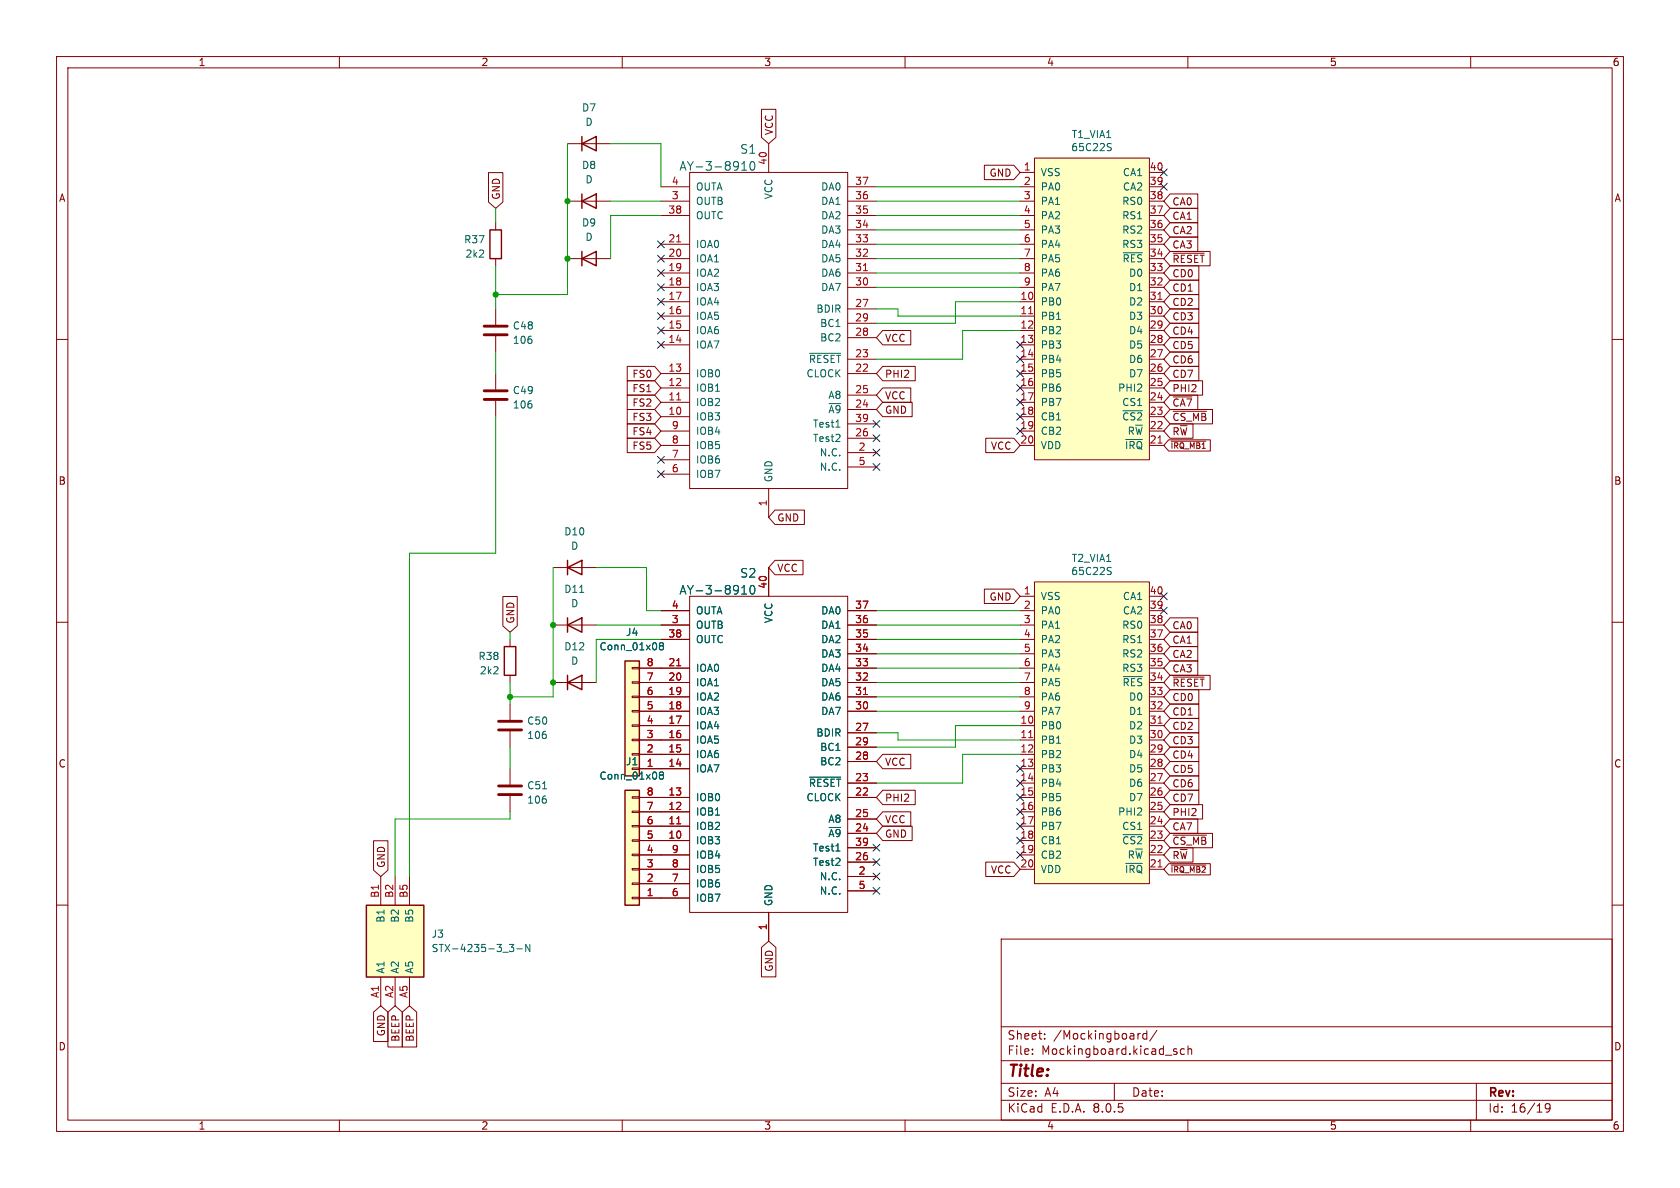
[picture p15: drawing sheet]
<svg xmlns="http://www.w3.org/2000/svg" width="297mm" height="210mm" viewBox="0 0 297 210" stroke-linecap="round" stroke-linejoin="round" font-family="sans-serif">
<defs><g id="words">
<text font-size="2.8" fill="#840000" x="178" y="190.9">Title:</text>
<g font-size="2.1" fill="#006464">
<text x="130.8" y="27.4">S1</text>
<text x="120" y="30.4">AY-3-8910</text>
<text x="120" y="105.3">AY-3-8910</text>
<text x="130.8" y="102.3">S2</text>
</g>
<g font-size="2.1" fill="#840000">
<text x="178" y="184">Sheet:</text>
<text x="186.2" y="184">/Mockingboard/</text>
<text x="178" y="186.7">File:</text>
<text x="184.1" y="186.7">Mockingboard.kicad_sch</text>
<text x="178" y="196.9">KiCad</text>
<text x="178" y="194.1">Size:</text>
<text x="184.7" y="194.1">A4</text>
<text x="185.7" y="196.9">E.D.A.</text>
<text x="193.3" y="196.9">8.0.5</text>
<text x="200" y="194.1">Date:</text>
<text x="263" y="194.3">Rev:</text>
<text x="263" y="196.9">Id:</text>
<text x="267.1" y="196.9">16/19</text>
</g>
<g font-size="1.8" fill="#840000">
<text x="35" y="11.9">1</text>
<text x="85" y="11.9">2</text>
<text x="135" y="11.9">3</text>
<text x="185" y="11.9">4</text>
<text x="235" y="11.9">5</text>
<text x="285" y="11.9">6</text>
<text x="136.8" y="24" transform="rotate(-90 136.8 24)">VCC</text>
<text x="10.3" y="35.9">A</text>
<text x="88.6" y="35.4" transform="rotate(-90 88.6 35.4)">GND</text>
<text x="174.8" y="31.4">GND</text>
<text x="285.3" y="35.9">A</text>
<text x="207.2" y="36.5">CA0</text>
<text x="207.2" y="39.1">CA1</text>
<text x="207.2" y="41.6">CA2</text>
<text x="207.2" y="46.7">~{RESET}</text>
<text x="207.2" y="44.1">CA3</text>
<text x="207.2" y="51.8">CD1</text>
<text x="207.2" y="49.2">CD0</text>
<text x="207.2" y="54.3">CD2</text>
<text x="207.2" y="59.4">CD4</text>
<text x="207.2" y="56.8">CD3</text>
<text x="156.4" y="60.6">VCC</text>
<text x="207.2" y="64.5">CD6</text>
<text x="207.2" y="61.9">CD5</text>
<text x="111.7" y="69.5">FS1</text>
<text x="111.7" y="67">FS0</text>
<text x="156.4" y="70.8">VCC</text>
<text x="156.4" y="67">PHI2</text>
<text x="207.2" y="69.5">PHI2</text>
<text x="207.2" y="67">CD7</text>
<text x="111.7" y="77.2">FS4</text>
<text x="111.7" y="74.6">FS3</text>
<text x="111.7" y="72.1">FS2</text>
<text x="156.4" y="73.3">GND</text>
<text x="207.2" y="77.2">R~{W}</text>
<text x="207.2" y="72.1">~{CA7}</text>
<text x="207.2" y="74.6">~{CS_MB}</text>
<text x="111.7" y="79.7">FS5</text>
<text x="175.1" y="79.7">VCC</text>
<text x="10.3" y="85.9">B</text>
<text x="285.3" y="85.9">B</text>
<text x="137.3" y="92.4">GND</text>
<text x="137.3" y="101.3">VCC</text>
<text x="174.8" y="106.4">GND</text>
<text x="91.1" y="110.3" transform="rotate(-90 91.1 110.3)">GND</text>
<text x="207.2" y="114">CA1</text>
<text x="207.2" y="111.4">CA0</text>
<text x="207.2" y="119.1">CA3</text>
<text x="207.2" y="116.5">CA2</text>
<text x="207.2" y="121.6">~{RESET}</text>
<text x="207.2" y="124.1">CD0</text>
<text x="207.2" y="126.7">CD1</text>
<text x="207.2" y="131.8">CD3</text>
<text x="207.2" y="129.2">CD2</text>
<text x="10.3" y="135.9">C</text>
<text x="156.4" y="135.6">VCC</text>
<text x="207.2" y="136.8">CD5</text>
<text x="207.2" y="134.3">CD4</text>
<text x="285.3" y="135.9">C</text>
<text x="156.4" y="141.9">PHI2</text>
<text x="207.2" y="141.9">CD7</text>
<text x="207.2" y="139.4">CD6</text>
<text x="156.4" y="145.7">VCC</text>
<text x="156.4" y="148.3">GND</text>
<text x="207.2" y="144.5">PHI2</text>
<text x="207.2" y="149.5">~{CS_MB}</text>
<text x="207.2" y="147">CA7</text>
<text x="68.3" y="153.5" transform="rotate(-90 68.3 153.5)">GND</text>
<text x="175.1" y="154.6">VCC</text>
<text x="207.2" y="152.1">R~{W}</text>
<text x="136.8" y="171.9" transform="rotate(-90 136.8 171.9)">GND</text>
<text x="10.3" y="185.9">D</text>
<text x="68.3" y="183.3" transform="rotate(-90 68.3 183.3)">GND</text>
<text x="70.8" y="184.3" transform="rotate(-90 70.8 184.3)">BEEP</text>
<text x="73.3" y="184.3" transform="rotate(-90 73.3 184.3)">BEEP</text>
<text x="285.3" y="185.9">D</text>
<text x="35" y="199.9">1</text>
<text x="85" y="199.9">2</text>
<text x="135" y="199.9">3</text>
<text x="185" y="199.9">4</text>
<text x="235" y="199.9">5</text>
<text x="285" y="199.9">6</text>
</g>
<g font-size="1.8" fill="#006464">
<text x="102.8" y="19.9">D7</text>
<text x="103.4" y="22.5">D</text>
<text x="189.3" y="26.9">65C22S</text>
<text x="189.4" y="24.6">T1_VIA1</text>
<text x="102.8" y="30.1">D8</text>
<text x="103.4" y="32.6">D</text>
<text x="122.9" y="33.9">OUTA</text>
<text x="136.8" y="35.3" transform="rotate(-90 136.8 35.3)">VCC</text>
<text x="145.1" y="33.9">DA0</text>
<text x="183.9" y="31.3">VSS</text>
<text x="183.9" y="33.9">PA0</text>
<text x="198.4" y="33.9">CA2</text>
<text x="198.4" y="31.3">CA1</text>
<text x="102.8" y="40.2">D9</text>
<text x="122.9" y="36.4">OUTB</text>
<text x="122.9" y="39">OUTC</text>
<text x="145.1" y="41.5">DA3</text>
<text x="145.1" y="39">DA2</text>
<text x="145.1" y="36.4">DA1</text>
<text x="183.9" y="36.4">PA1</text>
<text x="183.9" y="39">PA2</text>
<text x="183.9" y="41.5">PA3</text>
<text x="198.3" y="41.5">RS2</text>
<text x="198.3" y="39">RS1</text>
<text x="198.3" y="36.4">RS0</text>
<text x="82" y="43.2">R37</text>
<text x="82.2" y="45.7">2k2</text>
<text x="103.4" y="42.8">D</text>
<text x="122.9" y="46.6">IOA1</text>
<text x="122.9" y="44">IOA0</text>
<text x="145.1" y="46.6">DA5</text>
<text x="145.1" y="44">DA4</text>
<text x="183.9" y="44">PA4</text>
<text x="183.9" y="46.6">PA5</text>
<text x="198.3" y="44">RS3</text>
<text x="198.4" y="46.6">~{RES}</text>
<text x="122.9" y="51.7">IOA3</text>
<text x="122.9" y="49.1">IOA2</text>
<text x="145.1" y="51.7">DA7</text>
<text x="145.1" y="49.1">DA6</text>
<text x="183.9" y="49.1">PA6</text>
<text x="183.9" y="51.7">PA7</text>
<text x="199.5" y="51.7">D1</text>
<text x="199.5" y="49.1">D0</text>
<text x="90.6" y="58.4">C48</text>
<text x="122.9" y="59.3">IOA6</text>
<text x="122.9" y="56.7">IOA5</text>
<text x="122.9" y="54.2">IOA4</text>
<text x="144.2" y="55.5">BDIR</text>
<text x="144.9" y="58">BC1</text>
<text x="183.9" y="54.2">PB0</text>
<text x="183.9" y="56.7">PB1</text>
<text x="183.9" y="59.3">PB2</text>
<text x="199.5" y="59.3">D4</text>
<text x="199.5" y="56.7">D3</text>
<text x="199.5" y="54.2">D2</text>
<text x="90.6" y="61">106</text>
<text x="122.9" y="61.8">IOA7</text>
<text x="142.9" y="64.4">~{RESET}</text>
<text x="144.9" y="60.6">BC2</text>
<text x="183.9" y="61.8">PB3</text>
<text x="183.9" y="64.4">PB4</text>
<text x="199.5" y="64.4">D6</text>
<text x="199.5" y="61.8">D5</text>
<text x="90.6" y="69.9">C49</text>
<text x="122.9" y="72">IOB2</text>
<text x="122.9" y="69.4">IOB1</text>
<text x="122.9" y="66.9">IOB0</text>
<text x="142.5" y="66.9">CLOCK</text>
<text x="146.3" y="70.7">A8</text>
<text x="183.9" y="66.9">PB5</text>
<text x="183.9" y="69.4">PB6</text>
<text x="183.9" y="72">PB7</text>
<text x="197.6" y="69.4">PHI2</text>
<text x="198.3" y="72">CS1</text>
<text x="199.5" y="66.9">D7</text>
<text x="90.6" y="72.4">106</text>
<text x="122.9" y="74.5">IOB3</text>
<text x="122.9" y="77.1">IOB4</text>
<text x="143.6" y="75.8">Test1</text>
<text x="146.3" y="73.3">~{A9}</text>
<text x="183.9" y="74.5">CB1</text>
<text x="183.9" y="77.1">CB2</text>
<text x="198.3" y="74.5">~{CS2}</text>
<text x="199.3" y="77.1">R~{W}</text>
<text x="122.9" y="82.1">IOB6</text>
<text x="122.9" y="79.6">IOB5</text>
<text x="143.6" y="78.3">Test2</text>
<text x="144.8" y="80.9">N.C.</text>
<text x="144.8" y="83.4">N.C.</text>
<text x="183.9" y="79.6">VDD</text>
<text x="198.8" y="79.6">~{IRQ}</text>
<text x="122.9" y="84.7">IOB7</text>
<text x="136.8" y="85.3" transform="rotate(-90 136.8 85.3)">GND</text>
<text x="99.7" y="94.8">D10</text>
<text x="100.9" y="97.4">D</text>
<text x="189.3" y="101.9">65C22S</text>
<text x="189.4" y="99.5">T2_VIA1</text>
<text x="99.7" y="105">D11</text>
<text x="100.9" y="107.5">D</text>
<text x="183.9" y="106.3">VSS</text>
<text x="198.4" y="106.3">CA1</text>
<text x="110.6" y="112.6">J4</text>
<text x="122.9" y="111.4">OUTB</text>
<text x="122.9" y="113.9">OUTC</text>
<text x="122.9" y="108.8">OUTA</text>
<text x="136.8" y="110.3" transform="rotate(-90 136.8 110.3)">VCC</text>
<text x="145.1" y="113.9">DA2</text>
<text x="145.1" y="111.4">DA1</text>
<text x="145.1" y="108.8">DA0</text>
<text x="183.9" y="108.8">PA0</text>
<text x="183.9" y="111.4">PA1</text>
<text x="183.9" y="113.9">PA2</text>
<text x="198.3" y="113.9">RS1</text>
<text x="198.3" y="111.4">RS0</text>
<text x="198.4" y="108.8">CA2</text>
<text x="84.5" y="116.9">R38</text>
<text x="84.7" y="119.4">2k2</text>
<text x="99.7" y="115.2">D12</text>
<text x="100.9" y="117.7">D</text>
<text x="105.9" y="115.2">Conn_01x08</text>
<text x="122.9" y="119">IOA0</text>
<text x="145.1" y="119">DA4</text>
<text x="145.1" y="116.4">DA3</text>
<text x="183.9" y="116.4">PA3</text>
<text x="183.9" y="119">PA4</text>
<text x="198.3" y="119">RS3</text>
<text x="198.3" y="116.4">RS2</text>
<text x="122.9" y="124.1">IOA2</text>
<text x="122.9" y="121.5">IOA1</text>
<text x="145.1" y="124.1">DA6</text>
<text x="145.1" y="121.5">DA5</text>
<text x="183.9" y="121.5">PA5</text>
<text x="183.9" y="124.1">PA6</text>
<text x="198.4" y="121.5">~{RES}</text>
<text x="199.5" y="124.1">D0</text>
<text x="93.1" y="130.8">106</text>
<text x="93.1" y="128.3">C50</text>
<text x="122.9" y="131.7">IOA5</text>
<text x="122.9" y="129.1">IOA4</text>
<text x="122.9" y="126.6">IOA3</text>
<text x="144.2" y="130.4">BDIR</text>
<text x="145.1" y="126.6">DA7</text>
<text x="183.9" y="129.1">PB0</text>
<text x="183.9" y="131.7">PB1</text>
<text x="183.9" y="126.6">PA7</text>
<text x="199.5" y="131.7">D3</text>
<text x="199.5" y="129.1">D2</text>
<text x="199.5" y="126.6">D1</text>
<text x="110.6" y="135.5">J1</text>
<text x="122.9" y="136.8">IOA7</text>
<text x="122.9" y="134.2">IOA6</text>
<text x="144.9" y="135.5">BC2</text>
<text x="144.9" y="132.9">BC1</text>
<text x="183.9" y="134.2">PB2</text>
<text x="183.9" y="136.8">PB3</text>
<text x="199.5" y="136.8">D5</text>
<text x="199.5" y="134.2">D4</text>
<text x="93.1" y="142.3">106</text>
<text x="93.1" y="139.7">C51</text>
<text x="105.9" y="138">Conn_01x08</text>
<text x="122.9" y="141.8">IOB0</text>
<text x="142.5" y="141.8">CLOCK</text>
<text x="142.9" y="139.3">~{RESET}</text>
<text x="183.9" y="139.3">PB4</text>
<text x="183.9" y="141.8">PB5</text>
<text x="199.5" y="141.8">D7</text>
<text x="199.5" y="139.3">D6</text>
<text x="122.9" y="149.5">IOB3</text>
<text x="122.9" y="146.9">IOB2</text>
<text x="122.9" y="144.4">IOB1</text>
<text x="146.3" y="148.2">~{A9}</text>
<text x="146.3" y="145.6">A8</text>
<text x="183.9" y="144.4">PB6</text>
<text x="183.9" y="146.9">PB7</text>
<text x="183.9" y="149.5">CB1</text>
<text x="197.6" y="144.4">PHI2</text>
<text x="198.3" y="149.5">~{CS2}</text>
<text x="198.3" y="146.9">CS1</text>
<text x="122.9" y="154.5">IOB5</text>
<text x="122.9" y="152">IOB4</text>
<text x="143.6" y="153.3">Test2</text>
<text x="143.6" y="150.7">Test1</text>
<text x="144.8" y="155.8">N.C.</text>
<text x="183.9" y="152">CB2</text>
<text x="183.9" y="154.5">VDD</text>
<text x="198.8" y="154.5">~{IRQ}</text>
<text x="199.3" y="152">R~{W}</text>
<text x="122.9" y="159.6">IOB7</text>
<text x="122.9" y="157.1">IOB6</text>
<text x="136.8" y="160.3" transform="rotate(-90 136.8 160.3)">GND</text>
<text x="144.8" y="158.3">N.C.</text>
<text x="68.2" y="163.2" transform="rotate(-90 68.2 163.2)">B1</text>
<text x="70.7" y="163.2" transform="rotate(-90 70.7 163.2)">B2</text>
<text x="73.3" y="163.2" transform="rotate(-90 73.3 163.2)">B5</text>
<text x="76.2" y="166">J3</text>
<text x="68.2" y="172.2" transform="rotate(-90 68.2 172.2)">A1</text>
<text x="70.7" y="172.2" transform="rotate(-90 70.7 172.2)">A2</text>
<text x="73.3" y="172.2" transform="rotate(-90 73.3 172.2)">A5</text>
<text x="76.2" y="168.5">STX-4235-3_3-N</text>
</g>
<g font-size="1.8" fill="#a90000">
<text x="135.6" y="29.3" transform="rotate(-90 135.6 29.3)">40</text>
<text x="118.7" y="35.3">3</text>
<text x="118.7" y="32.8">4</text>
<text x="151.1" y="35.3">36</text>
<text x="151.1" y="32.8">37</text>
<text x="180.9" y="30.2">1</text>
<text x="180.9" y="32.8">2</text>
<text x="180.9" y="35.3">3</text>
<text x="203.2" y="35.3">38</text>
<text x="203.2" y="32.8">39</text>
<text x="203.2" y="30.2">40</text>
<text x="118.1" y="37.8">38</text>
<text x="151.1" y="40.4">34</text>
<text x="151.1" y="37.8">35</text>
<text x="180.9" y="37.8">4</text>
<text x="180.9" y="40.4">5</text>
<text x="203.2" y="40.4">36</text>
<text x="203.2" y="37.8">37</text>
<text x="118.1" y="45.5">20</text>
<text x="118.1" y="42.9">21</text>
<text x="151.1" y="45.5">32</text>
<text x="151.1" y="42.9">33</text>
<text x="180.9" y="42.9">6</text>
<text x="180.9" y="45.5">7</text>
<text x="203.2" y="45.5">34</text>
<text x="203.2" y="42.9">35</text>
<text x="118.1" y="53.1">17</text>
<text x="118.1" y="50.5">18</text>
<text x="118.1" y="48">19</text>
<text x="151.1" y="50.5">30</text>
<text x="151.1" y="48">31</text>
<text x="180.3" y="53.1">10</text>
<text x="180.9" y="48">8</text>
<text x="180.9" y="50.5">9</text>
<text x="203.2" y="53.1">31</text>
<text x="203.2" y="50.5">32</text>
<text x="203.2" y="48">33</text>
<text x="118.1" y="58.2">15</text>
<text x="118.1" y="55.6">16</text>
<text x="151.1" y="54.4">27</text>
<text x="151.1" y="59.4">28</text>
<text x="151.1" y="56.9">29</text>
<text x="180.3" y="55.6">11</text>
<text x="180.3" y="58.2">12</text>
<text x="203.2" y="58.2">29</text>
<text x="203.2" y="55.6">30</text>
<text x="118.1" y="65.8">13</text>
<text x="118.1" y="60.7">14</text>
<text x="151.1" y="65.8">22</text>
<text x="151.1" y="63.2">23</text>
<text x="180.3" y="60.7">13</text>
<text x="180.3" y="63.2">14</text>
<text x="180.3" y="65.8">15</text>
<text x="203.2" y="65.8">26</text>
<text x="203.2" y="63.2">27</text>
<text x="203.2" y="60.7">28</text>
<text x="118.1" y="70.9">11</text>
<text x="118.1" y="68.3">12</text>
<text x="151.1" y="69.6">25</text>
<text x="180.3" y="68.3">16</text>
<text x="180.3" y="70.9">17</text>
<text x="203.2" y="70.9">24</text>
<text x="203.2" y="68.3">25</text>
<text x="118.1" y="73.4">10</text>
<text x="118.7" y="75.9">9</text>
<text x="151.1" y="72.1">24</text>
<text x="151.1" y="77.2">26</text>
<text x="151.1" y="74.7">39</text>
<text x="180.3" y="73.4">18</text>
<text x="180.3" y="75.9">19</text>
<text x="203.2" y="75.9">22</text>
<text x="203.2" y="73.4">23</text>
<text x="118.7" y="83.6">6</text>
<text x="118.7" y="81">7</text>
<text x="118.7" y="78.5">8</text>
<text x="151.7" y="79.8">2</text>
<text x="151.7" y="82.3">5</text>
<text x="180.3" y="78.5">20</text>
<text x="203.2" y="78.5">21</text>
<text x="135.6" y="89.6" transform="rotate(-90 135.6 89.6)">1</text>
<text x="118.7" y="107.7">4</text>
<text x="135.6" y="104.2" transform="rotate(-90 135.6 104.2)">40</text>
<text x="151.1" y="107.7">37</text>
<text x="180.9" y="105.2">1</text>
<text x="180.9" y="107.7">2</text>
<text x="203.2" y="107.7">39</text>
<text x="203.2" y="105.2">40</text>
<text x="118.1" y="112.8">38</text>
<text x="118.7" y="110.2">3</text>
<text x="151.1" y="112.8">35</text>
<text x="151.1" y="110.2">36</text>
<text x="180.9" y="110.2">3</text>
<text x="180.9" y="112.8">4</text>
<text x="203.2" y="112.8">37</text>
<text x="203.2" y="110.2">38</text>
<text x="114.2" y="117.9">8</text>
<text x="118.1" y="117.9">21</text>
<text x="151.1" y="117.9">33</text>
<text x="151.1" y="115.3">34</text>
<text x="180.9" y="115.3">5</text>
<text x="180.9" y="117.9">6</text>
<text x="203.2" y="117.9">35</text>
<text x="203.2" y="115.3">36</text>
<text x="114.2" y="125.5">5</text>
<text x="114.2" y="122.9">6</text>
<text x="114.2" y="120.4">7</text>
<text x="118.1" y="125.5">18</text>
<text x="118.1" y="122.9">19</text>
<text x="118.1" y="120.4">20</text>
<text x="151.1" y="125.5">30</text>
<text x="151.1" y="122.9">31</text>
<text x="151.1" y="120.4">32</text>
<text x="180.9" y="120.4">7</text>
<text x="180.9" y="122.9">8</text>
<text x="180.9" y="125.5">9</text>
<text x="203.2" y="125.5">32</text>
<text x="203.2" y="122.9">33</text>
<text x="203.2" y="120.4">34</text>
<text x="114.2" y="130.6">3</text>
<text x="114.2" y="128">4</text>
<text x="118.1" y="130.6">16</text>
<text x="118.1" y="128">17</text>
<text x="151.1" y="129.3">27</text>
<text x="151.1" y="131.8">29</text>
<text x="180.3" y="128">10</text>
<text x="180.3" y="130.6">11</text>
<text x="203.2" y="130.6">30</text>
<text x="203.2" y="128">31</text>
<text x="114.2" y="135.6">1</text>
<text x="114.2" y="133.1">2</text>
<text x="118.1" y="135.6">14</text>
<text x="118.1" y="133.1">15</text>
<text x="151.1" y="134.4">28</text>
<text x="180.3" y="133.1">12</text>
<text x="180.3" y="135.6">13</text>
<text x="203.2" y="135.6">28</text>
<text x="203.2" y="133.1">29</text>
<text x="114.2" y="143.3">7</text>
<text x="114.2" y="140.7">8</text>
<text x="118.1" y="143.3">12</text>
<text x="118.1" y="140.7">13</text>
<text x="151.1" y="140.7">22</text>
<text x="151.1" y="138.2">23</text>
<text x="180.3" y="138.2">14</text>
<text x="180.3" y="140.7">15</text>
<text x="180.3" y="143.3">16</text>
<text x="203.2" y="143.3">25</text>
<text x="203.2" y="140.7">26</text>
<text x="203.2" y="138.2">27</text>
<text x="114.2" y="148.3">5</text>
<text x="114.2" y="145.8">6</text>
<text x="118.1" y="148.3">10</text>
<text x="118.1" y="145.8">11</text>
<text x="151.1" y="147.1">24</text>
<text x="151.1" y="144.5">25</text>
<text x="151.1" y="149.6">39</text>
<text x="180.3" y="145.8">17</text>
<text x="180.3" y="148.3">18</text>
<text x="203.2" y="148.3">23</text>
<text x="203.2" y="145.8">24</text>
<text x="114.2" y="156">2</text>
<text x="114.2" y="153.4">3</text>
<text x="114.2" y="150.9">4</text>
<text x="118.7" y="156">7</text>
<text x="118.7" y="153.4">8</text>
<text x="118.7" y="150.9">9</text>
<text x="151.1" y="152.1">26</text>
<text x="151.7" y="154.7">2</text>
<text x="180.3" y="150.9">19</text>
<text x="180.3" y="153.4">20</text>
<text x="203.2" y="153.4">21</text>
<text x="203.2" y="150.9">22</text>
<text x="67.1" y="158.8" transform="rotate(-90 67.1 158.8)">B1</text>
<text x="69.6" y="158.8" transform="rotate(-90 69.6 158.8)">B2</text>
<text x="72.1" y="158.8" transform="rotate(-90 72.1 158.8)">B5</text>
<text x="114.2" y="158.5">1</text>
<text x="118.7" y="158.5">6</text>
<text x="151.7" y="157.2">5</text>
<text x="135.6" y="164.5" transform="rotate(-90 135.6 164.5)">1</text>
<text x="67.1" y="176.5" transform="rotate(-90 67.1 176.5)">A1</text>
<text x="69.6" y="176.5" transform="rotate(-90 69.6 176.5)">A2</text>
<text x="72.1" y="176.5" transform="rotate(-90 72.1 176.5)">A5</text>
</g>
<g font-size="1.4" fill="#840000">
<text x="206.9" y="79.5">~{IRQ_MB1}</text>
<text x="206.9" y="154.5">~{IRQ_MB2}</text>
</g>
</g></defs>
<g fill="none" stroke="#840000" stroke-width=".18">
<path d="M10 10h277v190h-277zM12 12h273v186h-273zM60 10v2M110 10v2M160 10v2M210 10v2M260 10v2M10 60h2M285 60h2M10 110h2M285 110h2M10 160h2"/>
<path d="M285 160h2M177 166h108v32h-108zM60 198v2M110 198v2M160 198v2M177 194.5h108M177 191.5h108M177 187.5h108M177 181.5h108M182.5 186.3v.1M182.5 185.5v.1M184.7 183.6v.1"/>
<path d="M184.7 182.8v.1M197 191.5v3M201.6 182.7l-.4 .1M202.7 182.8l-.4-.1-.3 .3v.4l.2 .2h.5M202.7 182.2v1.5M204.5 182.1l-1.3 2M207.5 185.8l.5 .2 .1 .1-.1 .2-.4 .1M207.5 185.5h.5M209.4 185.5l-.4-.1-.3 .3v.4l.1 .2h.6M210 198v2M210 185.5l.2-.1 .4 .1 .1 .9M210 184.9v1.5"/>
<path d="M260 198v2M261 191.5v6.5M274 195.7l-.3 .3h-.2l-.3-.3 .1-.5 .4-.1 .3 .1a.99 .99 0 0 1-.4 1.4h-.3"/>
</g>
<path d="M110.5 116.8h2.5v20.4h-2.5z" fill="#ffffc2"/>
<g fill="none" stroke="#840000" stroke-width=".18">
<path d="M111.8 118h1.2v.2h-1.2zM113 118.1h3.8M111.8 120.5h1.2v.3h-1.2zM111.8 123.1h1.2v.2h-1.2zM111.8 125.6h1.2v.3h-1.2zM111.8 128.1h1.2v.3h-1.2zM111.8 130.7h1.2v.2h-1.2zM111.8 133.2h1.2v.3h-1.2zM111.8 135.8h1.2v.2h-1.2zM113 135.9h3.8M113 133.4h3.8M113 130.8h3.8"/>
<path d="M113 128.3h3.8M113 125.7h3.8M113 123.2h3.8M113 120.7h3.8"/>
</g>
<path d="M110.5 116.8h2.5v20.4h-2.5z" fill="none" stroke="#840000" stroke-width=".25"/>
<path d="M116.8 114.2l-.2-.3 .2-.3h.3l.2 .3-.2 .3M116.8 114.2l-.2 .2v.2l.2 .3h.3l.2-.3v-.2l-.2-.2M116.8 114.2h.3" fill="none" stroke="#006464" stroke-width=".18"/>
<path d="M110.5 139.7h2.5v20.3h-2.5z" fill="#ffffc2"/>
<g fill="none" stroke="#840000" stroke-width=".18">
<path d="M87.6 39.4v1.2M116.8 35.6h5.1M116.8 38.1h5.1M116.8 33h5.1M121.9 30.5h28v55.9h-28zM135.9 25.4v5.1M149.9 35.6h5M149.9 38.1h5M149.9 33h5M87.6 45.7v1.3M116.8 58.4h5.1M116.8 55.9h5.1"/>
<path d="M116.8 53.3h5.1M116.8 50.8h5.1M116.8 48.3h5.1M116.8 45.7h5.1M116.8 43.2h5.1M149.9 50.8h5M149.9 48.3h5M149.9 45.7h5M149.9 43.2h5M149.9 54.6h5M149.9 59.7h5M149.9 57.2h5"/>
<path d="M149.9 40.6h5M116.8 73.7h5.1M116.8 71.1h5.1M116.8 68.6h5.1M116.8 66h5.1M116.8 61h5.1M116.8 78.7h5.1M116.8 76.2h5.1M149.9 66h5M149.9 63.5h5M149.9 72.4h5M149.9 69.9h5"/>
<path d="M149.9 77.5h5M149.9 74.9h5M116.8 83.8h5.1M116.8 81.3h5.1M135.9 86.4v5M149.9 80h5M149.9 82.6h5M116.8 118.1h5.1M116.8 110.5h5.1M116.8 113h5.1M116.8 108h5.1M121.9 105.4h28v55.9h-28z"/>
<path d="M135.9 100.3v5.1M149.9 118.1h5M149.9 110.5h5M149.9 115.6h5M149.9 113h5M149.9 108h5M116.8 135.9h5.1M116.8 133.4h5.1M116.8 130.8h5.1M116.8 128.3h5.1M116.8 125.7h5.1M116.8 123.2h5.1"/>
<path d="M116.8 120.7h5.1M149.9 125.7h5M149.9 123.2h5M149.9 120.7h5M149.9 138.4h5M149.9 129.5h5M149.9 134.6h5M149.9 132.1h5M111.8 140.8h1.2v.3h-1.2zM111.8 143.4h1.2v.2h-1.2zM111.8 145.9h1.2v.3h-1.2zM111.8 148.5h1.2v.2h-1.2z"/>
<path d="M111.8 151h1.2v.3h-1.2zM111.8 153.5h1.2v.3h-1.2zM111.8 156.1h1.2v.2h-1.2zM111.8 158.6h1.2v.3h-1.2zM113 158.8h8.9M113 156.2h8.9M113 153.7h8.9M113 151.1h8.9M113 148.6h8.9M113 146.1h8.9M113 143.5h8.9M113 141h8.9"/>
<path d="M149.9 141h5M149.9 154.9h5M149.9 147.3h5M149.9 144.8h5M149.9 152.4h5M149.9 149.9h5M149.9 157.5h5M135.9 161.3v5.1"/>
</g>
<path d="M86.6 40.6h2v5.1h-2zM110.5 139.7h2.5v20.3h-2.5z" fill="none" stroke="#840000" stroke-width=".25"/>
<g fill="none" stroke="#006464" stroke-width=".18">
<path d="M131.1 29l.5-.4v1.5M131.1 30.1h.9M132.8 28.6h.1a.83 .83 0 0 1 .6 .6 .83 .83 0 0 1-.3 .8l-.1 .1a.83 .83 0 0 1-.6-.6 .83 .83 0 0 1 .3-.9zM143.1 62.5h5.5M147.8 75.5h.7M131.1 105h.9M131.1 103.9l.5-.4v1.5M132.7 103.6l.2-.1a.83 .83 0 0 1 .6 .6 .83 .83 0 0 1-.3 .8l-.1 .1a.82 .82 0 0 1-.4-1.4zM116.8 137l-.2-.2 .2-.3h.3l.2 .2-.2 .3M116.8 137l-.2 .3v.2l.2 .2h.3l.2-.2v-.2l-.2-.3M116.8 137h.3M143.1 137.4h5.5"/>
<path d="M147.8 150.4h.7"/>
</g>
<path d="M119.6 42.8h.7M152.6 47.8h.8M119.6 70.7h.7M119.6 117.7h.7M152.6 122.8h.8M119.6 145.6h.7" fill="none" stroke="#a90000" stroke-width=".18"/>
<path d="M182.9 27.9h20.3v53.4h-20.3z" fill="#ffffc2"/>
<g fill="none" stroke="#840000" stroke-width=".18">
<path d="M180.3 30.5h2.6M180.3 33h2.6M180.3 35.6h2.6M180.3 38.1h2.6M182.9 27.9h20.3v53.4h-20.3zM203.2 30.5h2.5M203.2 33h2.5M203.2 35.6h2.5M203.2 38.1h2.5M87.6 54.6v2.8M87.6 59.4v2.8M180.3 53.3h2.6"/>
<path d="M180.3 55.9h2.6M180.3 58.4h2.6M180.3 50.8h2.6M180.3 48.3h2.6M180.3 45.7h2.6M180.3 43.2h2.6M180.3 40.6h2.6M203.2 53.3h2.5M203.2 55.9h2.5M203.2 58.4h2.5M203.2 50.8h2.5M203.2 48.3h2.5"/>
<path d="M203.2 45.7h2.5M203.2 43.2h2.5M203.2 40.6h2.5M87.6 66v2.8M87.6 70.9v2.8M180.3 61h2.6M180.3 63.5h2.6M180.3 66h2.6M180.3 68.6h2.6M180.3 71.1h2.6M180.3 73.7h2.6M180.3 76.2h2.6"/>
<path d="M180.3 78.7h2.6M203.2 61h2.5M203.2 63.5h2.5M203.2 66h2.5M203.2 68.6h2.5M203.2 71.1h2.5M203.2 73.7h2.5M203.2 76.2h2.5M203.2 78.7h2.5M97.8 100.3h7.6M97.8 110.5h7.6M97.8 120.7h7.6"/>
</g>
<path d="M181.9 55.5h.7M204.7 52.9h.7M204.7 78.3h.7" fill="none" stroke="#a90000" stroke-width=".18"/>
<path d="M196 26l.3 .1 .2 .3-.3 .2h-.3M198.6 44.7h3.4M198.5 72.6h3.5M199 77.7h3M102.5 104.7h.7" fill="none" stroke="#006464" stroke-width=".18"/>
<path d="M100.3 99.1v2.5M100.3 100.3l2.6-1.2v2.5zM100.3 110.5l2.6-1.3v2.6zM100.3 109.2v2.6M100.3 119.4v2.5M100.3 120.7l2.6-1.3v2.5z" fill="none" stroke="#840000" stroke-width=".25"/>
<path d="M85.6 59.2h4.1M85.6 57.7h4.1M85.6 70.6h4.1M85.6 69.1h4.1" fill="none" stroke="#840000" stroke-width=".51"/>
<path d="M182.9 102.9h20.3v53.3h-20.3z" fill="#ffffc2"/>
<g fill="none" stroke="#840000" stroke-width=".18">
<path d="M180.3 105.4h2.6M180.3 108h2.6M180.3 110.5h2.6M180.3 118.1h2.6M180.3 115.6h2.6M180.3 113h2.6M182.9 102.9h20.3v53.3h-20.3zM203.2 105.4h2.5M203.2 108h2.5M203.2 110.5h2.5M203.2 118.1h2.5M203.2 115.6h2.5"/>
<path d="M203.2 113h2.5M180.3 128.3h2.6M180.3 130.8h2.6M180.3 133.4h2.6M180.3 135.9h2.6M180.3 138.4h2.6M180.3 125.7h2.6M180.3 123.2h2.6M180.3 120.7h2.6M203.2 128.3h2.5M203.2 130.8h2.5M203.2 133.4h2.5"/>
<path d="M203.2 135.9h2.5M203.2 138.4h2.5M203.2 125.7h2.5M203.2 123.2h2.5M203.2 120.7h2.5M180.3 141h2.6M180.3 143.5h2.6M180.3 146.1h2.6M180.3 148.6h2.6M180.3 151.1h2.6M180.3 153.7h2.6M203.2 141h2.5"/>
<path d="M203.2 143.5h2.5M203.2 146.1h2.5M203.2 148.6h2.5M203.2 151.1h2.5M203.2 153.7h2.5"/>
</g>
<path d="M181.9 130.4h.7M204.7 127.9h.7M204.7 153.3h.7" fill="none" stroke="#a90000" stroke-width=".18"/>
<path d="M196 100.9l.3 .1 .2 .3-.3 .3h-.3M198.6 119.6h3.4M198.5 147.5h3.5M199 152.6h3" fill="none" stroke="#006464" stroke-width=".18"/>
<path d="M64.8 160h10.1v12.7h-10.1z" fill="#ffffc2"/>
<path d="M102.9 35.6l2.5-1.3v2.5zM102.9 25.4l2.5-1.3v2.6zM102.9 24.1v2.6M102.9 34.3v2.5M102.9 45.7l2.5-1.2v2.5zM102.9 44.5v2.5M89.2 114.3h2v5.1h-2zM64.8 160h10.1v12.7h-10.1z" fill="none" stroke="#840000" stroke-width=".25"/>
<g fill="none" stroke="#840000" stroke-width=".18">
<path d="M134.6 19.3h2.6v5l-1.3 1.1-1.3-1.1zM86.4 30.5h2.5v5.2l-1.3 1.1-1.2-1.1zM100.3 35.6h7.6M100.3 25.4h7.6M174 29.2h5.2l1.1 1.3-1.1 1.3h-5.2zM206.9 34.3h4.9v2.5h-4.9l-1.2-1.2zM206.9 36.8h4.9v2.6h-4.9l-1.2-1.3zM206.9 39.4h4.9v2.5h-4.9l-1.2-1.3zM100.3 45.7h7.6M156.1 58.4h4.9v2.6h-4.9l-1.2-1.3zM206.9 52.1h5v2.5h-5l-1.2-1.3zM206.9 44.4h7v2.6h-7l-1.2-1.3z"/>
<path d="M206.9 59.7h5v2.5h-5l-1.2-1.2zM206.9 57.1h5v2.6h-5l-1.2-1.3zM206.9 41.9h4.9v2.6h-4.9l-1.2-1.3zM206.9 54.6h5v2.6h-5l-1.2-1.3zM206.9 49.5h5v2.6h-5l-1.2-1.3zM206.9 47h5v2.5h-5l-1.2-1.2zM207.4 44.8h5.5M110.9 74.9h4.8l1.1 1.3-1.1 1.3h-4.8zM110.9 77.5h4.8l1.1 1.2-1.1 1.3h-4.8zM110.9 72.4h4.8l1.1 1.3-1.1 1.2h-4.8zM110.9 69.8h4.8l1.1 1.3-1.1 1.3h-4.8zM110.9 67.3h4.8l1.1 1.3-1.1 1.3h-4.8z"/>
<path d="M110.9 64.8h4.8l1.1 1.2-1.1 1.3h-4.8zM156.1 71.1h5.2v2.6h-5.2l-1.2-1.3zM156.1 68.6h4.9v2.5h-4.9l-1.2-1.2zM156.1 64.8h5.7v2.5h-5.7l-1.2-1.3zM174.3 77.5h4.9l1.1 1.2-1.1 1.3h-4.9zM206.6 77.7h7.4v2h-7.4l-.9-1zM206.9 62.2h5v2.6h-5l-1.2-1.3zM206.9 74.9h4v2.6h-4l-1.2-1.3zM206.9 67.3h5.7v2.6h-5.7l-1.2-1.3zM206.9 69.8h4.9v2.6h-4.9l-1.2-1.3zM206.9 64.8h5v2.5h-5l-1.2-1.3zM206.9 72.4h7.5v2.5h-7.5l-1.2-1.2z"/>
<path d="M207.1 78h6.1M207.4 70.2h3.3M207.4 72.7h5.9M137 90.2h5.2v2.5h-5.2l-1.1-1.3zM137 99.1h5v2.5h-5l-1.1-1.3zM88.9 105.4h2.5v5.2l-1.2 1.2-1.3-1.2zM90.2 113v1.3M90.2 119.4v1.3M113 118.1h8.9M116.8 110.5h5.1M116.8 113h5.1M116.8 108h5.1"/>
<path d="M135.9 100.3v5.1M149.9 118.1h5M149.9 110.5h5M149.9 115.6h5M149.9 113h5M149.9 108h5M174 104.1h5.2l1.1 1.3-1.1 1.3h-5.2zM206.9 119.4h7v2.5h-7l-1.2-1.2zM206.9 116.8h4.9v2.6h-4.9l-1.2-1.3zM206.9 111.8h4.9v2.5h-4.9l-1.2-1.3zM206.9 114.3h4.9v2.5h-4.9l-1.2-1.2zM206.9 109.2h4.9v2.6h-4.9l-1.2-1.3z"/>
<path d="M207.4 119.7h5.5M90.2 124.5v2.8M90.2 129.3v2.8M90.2 135.9v2.8M113 135.9h8.9M113 133.4h8.9M113 130.8h8.9M113 128.3h8.9M113 125.7h8.9M113 123.2h8.9M113 120.7h8.9M149.9 125.7h5"/>
<path d="M149.9 123.2h5M149.9 120.7h5M149.9 138.4h5M149.9 129.5h5M149.9 134.6h5M149.9 132.1h5M156.1 139.7h5.7v2.5h-5.7l-1.2-1.2zM156.1 133.3h4.9v2.6h-4.9l-1.2-1.3zM206.9 121.9h5v2.6h-5l-1.2-1.3zM206.9 124.5h5v2.5h-5l-1.2-1.3zM206.9 134.6h5v2.6h-5l-1.2-1.3zM206.9 139.7h5v2.5h-5l-1.2-1.2z"/>
<path d="M206.9 137.2h5v2.5h-5l-1.2-1.3zM206.9 132.1h5v2.5h-5l-1.2-1.2zM206.9 129.5h5v2.6h-5l-1.2-1.3zM206.9 127h5v2.5h-5l-1.2-1.2zM66 148.6h2.6v5.2l-1.3 1.1-1.3-1.1zM67.3 154.9v5.1M69.8 154.9v5.1M72.4 154.9v5.1M90.2 140.7v2.8M113 148.6h8.9M113 146.1h8.9M113 143.5h8.9"/>
<path d="M113 141h8.9M113 158.8h8.9M113 156.2h8.9M113 153.7h8.9M113 151.1h8.9M149.9 141h5M149.9 154.9h5M149.9 147.3h5M149.9 144.8h5M149.9 152.4h5M149.9 149.9h5M149.9 157.5h5"/>
<path d="M156.1 143.5h4.9v2.6h-4.9l-1.2-1.3zM156.1 146h5.2v2.6h-5.2l-1.2-1.3zM174.3 152.4h4.9l1.1 1.3-1.1 1.2h-4.9zM206.6 152.7h7.4v2h-7.4l-.9-1zM206.9 149.9h4v2.5h-4l-1.2-1.3zM206.9 142.2h5.7v2.6h-5.7l-1.2-1.3zM206.9 147.3h7.5v2.6h-7.5l-1.2-1.3zM206.9 144.8h4.9v2.5h-4.9l-1.2-1.2zM207.1 152.9h6.1M207.4 147.6h5.9M66 178.9l1.3-1.1 1.3 1.1v5.2h-2.6zM67.3 172.7v5.1"/>
<path d="M68.6 178.9l1.2-1.1 1.3 1.1v6.2h-2.5zM69.8 172.7v5.1M71.1 178.9l1.3-1.1 1.3 1.1v6.2h-2.6zM72.4 172.7v5.1M134.6 167.5l1.3-1.1 1.3 1.1v5.2h-2.6zM135.9 161.3v5.1"/>
</g>
<g fill="none" stroke="#006464" stroke-width=".18">
<path d="M116.8 114.2l-.2-.3 .2-.3h.3l.2 .3-.2 .3M116.8 114.2l-.2 .2v.2l.2 .3h.3l.2-.3v-.2l-.2-.2M116.8 114.2h.3M131.1 105h.9M131.1 103.9l.5-.4v1.5M132.7 103.6l.2-.1a.83 .83 0 0 1 .6 .6 .83 .83 0 0 1-.3 .8l-.1 .1a.82 .82 0 0 1-.4-1.4zM95.9 139.4h.7M116.8 137l-.2-.2 .2-.3h.3l.2 .2-.2 .3M116.8 137l-.2 .3v.2l.2 .2h.3l.2-.2v-.2l-.2-.3M116.8 137h.3M143.1 137.4h5.5M147.8 150.4h.7"/>
<path d="M90 166.9h.8l-.4 .5 .4 .2v.5l-.2 .1-.6-.1M91.4 167.7h.9M93.7 166.9v1.3l-.8-1.3v1.3"/>
</g>
<path d="M88.1 138.9h4.1M88.1 129h4.1M88.1 127.5h4.1M88.1 140.5h4.1" fill="none" stroke="#840000" stroke-width=".51"/>
<g fill="none" stroke="#009600" stroke-width=".18">
<path d="M87.6 36.8v2.6M100.3 25.4v26.7h-12.7M107.9 35.6h8.9M107.9 25.4h8.9v7.6M116.8 38.1h-8.9v7.6M154.9 38.1h25.4M154.9 35.6h25.4M154.9 33h25.4M87.6 47v7.6M154.9 54.6h3.8v1.3h21.6M154.9 48.3h25.4M154.9 45.7h25.4"/>
<path d="M154.9 40.6h25.4M154.9 43.2h25.4M154.9 50.8h25.4M180.3 58.4h-10.1v5.1h-15.3M180.3 53.3h-11.4v3.9h-14M87.6 73.7v24.1h-15.2v57.1M87.6 62.2v3.8M90.2 111.8v1.2M97.8 100.3v22.9h-7.6M105.4 100.3h8.9v7.7h2.5M105.4 110.5h11.4M116.8 113h-11.4v7.7"/>
<path d="M154.9 110.5h25.4M154.9 115.6h25.4M154.9 118.1h25.4M154.9 113h25.4M154.9 108h25.4M90.2 120.7v3.8M90.2 132.1v3.8M154.9 120.7h25.4M154.9 129.5h3.8v1.3h21.6M154.9 125.7h25.4M154.9 123.2h25.4M180.3 128.3h-11.4v3.8h-14"/>
<path d="M180.3 133.4h-10.1v5h-15.3M90.2 143.5v1.3h-20.4v10.1"/>
</g>
<g fill="none" stroke="#000084" stroke-width=".18">
<path d="M205.1 29.9l1.2 1.2M205.1 32.4l1.2 1.2M206.3 29.9l-1.2 1.2M206.3 32.4l-1.2 1.2M116.2 50.2l1.2 1.2M116.2 42.6l1.2 1.2M116.2 45.1l1.2 1.2M116.2 47.7l1.2 1.2M116.2 57.8l1.2 1.2M116.2 55.3l1.2 1.2M116.2 52.7l1.2 1.2M117.4 50.2l-1.2 1.2"/>
<path d="M117.4 42.6l-1.2 1.2M117.4 45.1l-1.2 1.2M117.4 47.7l-1.2 1.2M117.4 57.8l-1.2 1.2M117.4 55.3l-1.2 1.2M117.4 52.7l-1.2 1.2M116.2 60.4l1.2 1.2M117.4 60.4l-1.2 1.2M154.3 74.3l1.2 1.2M154.3 76.9l1.2 1.2M154.3 79.4l1.2 1.2M155.5 74.3l-1.2 1.2"/>
<path d="M155.5 76.9l-1.2 1.2M155.5 79.4l-1.2 1.2M179.7 62.9l1.2 1.2M179.7 65.4l1.2 1.2M179.7 60.4l1.2 1.2M179.7 68l1.2 1.2M179.7 75.6l1.2 1.2M179.7 73.1l1.2 1.2M179.7 70.5l1.2 1.2M180.9 62.9l-1.2 1.2M180.9 65.4l-1.2 1.2M180.9 60.4l-1.2 1.2"/>
<path d="M180.9 68l-1.2 1.2M180.9 75.6l-1.2 1.2M180.9 73.1l-1.2 1.2M180.9 70.5l-1.2 1.2M116.2 83.2l1.2 1.2M116.2 80.7l1.2 1.2M117.4 83.2l-1.2 1.2M117.4 80.7l-1.2 1.2M154.3 81.9l1.2 1.3M155.5 81.9l-1.2 1.3M205.1 104.8l1.2 1.2M205.1 107.3l1.2 1.3"/>
<path d="M206.3 104.8l-1.2 1.2M206.3 107.3l-1.2 1.3M179.7 137.8l1.2 1.2M179.7 135.3l1.2 1.2M180.9 137.8l-1.2 1.2M180.9 135.3l-1.2 1.2M154.3 149.3l1.2 1.2M154.3 154.3l1.2 1.2M154.3 151.8l1.2 1.2M154.3 156.9l1.2 1.2M155.5 149.3l-1.2 1.2M155.5 154.3l-1.2 1.2"/>
<path d="M155.5 151.8l-1.2 1.2M155.5 156.9l-1.2 1.2M179.7 140.4l1.2 1.2M179.7 150.5l1.2 1.2M179.7 148l1.2 1.2M179.7 142.9l1.2 1.2M179.7 145.4l1.2 1.3M180.9 140.4l-1.2 1.2M180.9 150.5l-1.2 1.2M180.9 148l-1.2 1.2M180.9 142.9l-1.2 1.2M180.9 145.4l-1.2 1.3"/>
</g>
<path d="M119.6 117.7h.7M152.6 122.8h.8M119.6 145.6h.7" fill="none" stroke="#a90000" stroke-width=".18"/>
<g fill="#009600" stroke="#009600" stroke-width=".18">
<circle cx="100.3" cy="45.7" r=".46"/>
<circle cx="100.3" cy="35.6" r=".46"/>
<circle cx="90.2" cy="123.2" r=".46"/>
<circle cx="97.8" cy="120.7" r=".46"/>
<circle cx="87.6" cy="52.1" r=".46"/>
<circle cx="97.8" cy="110.5" r=".46"/>
</g>
<use href="#words"/>
</svg>
